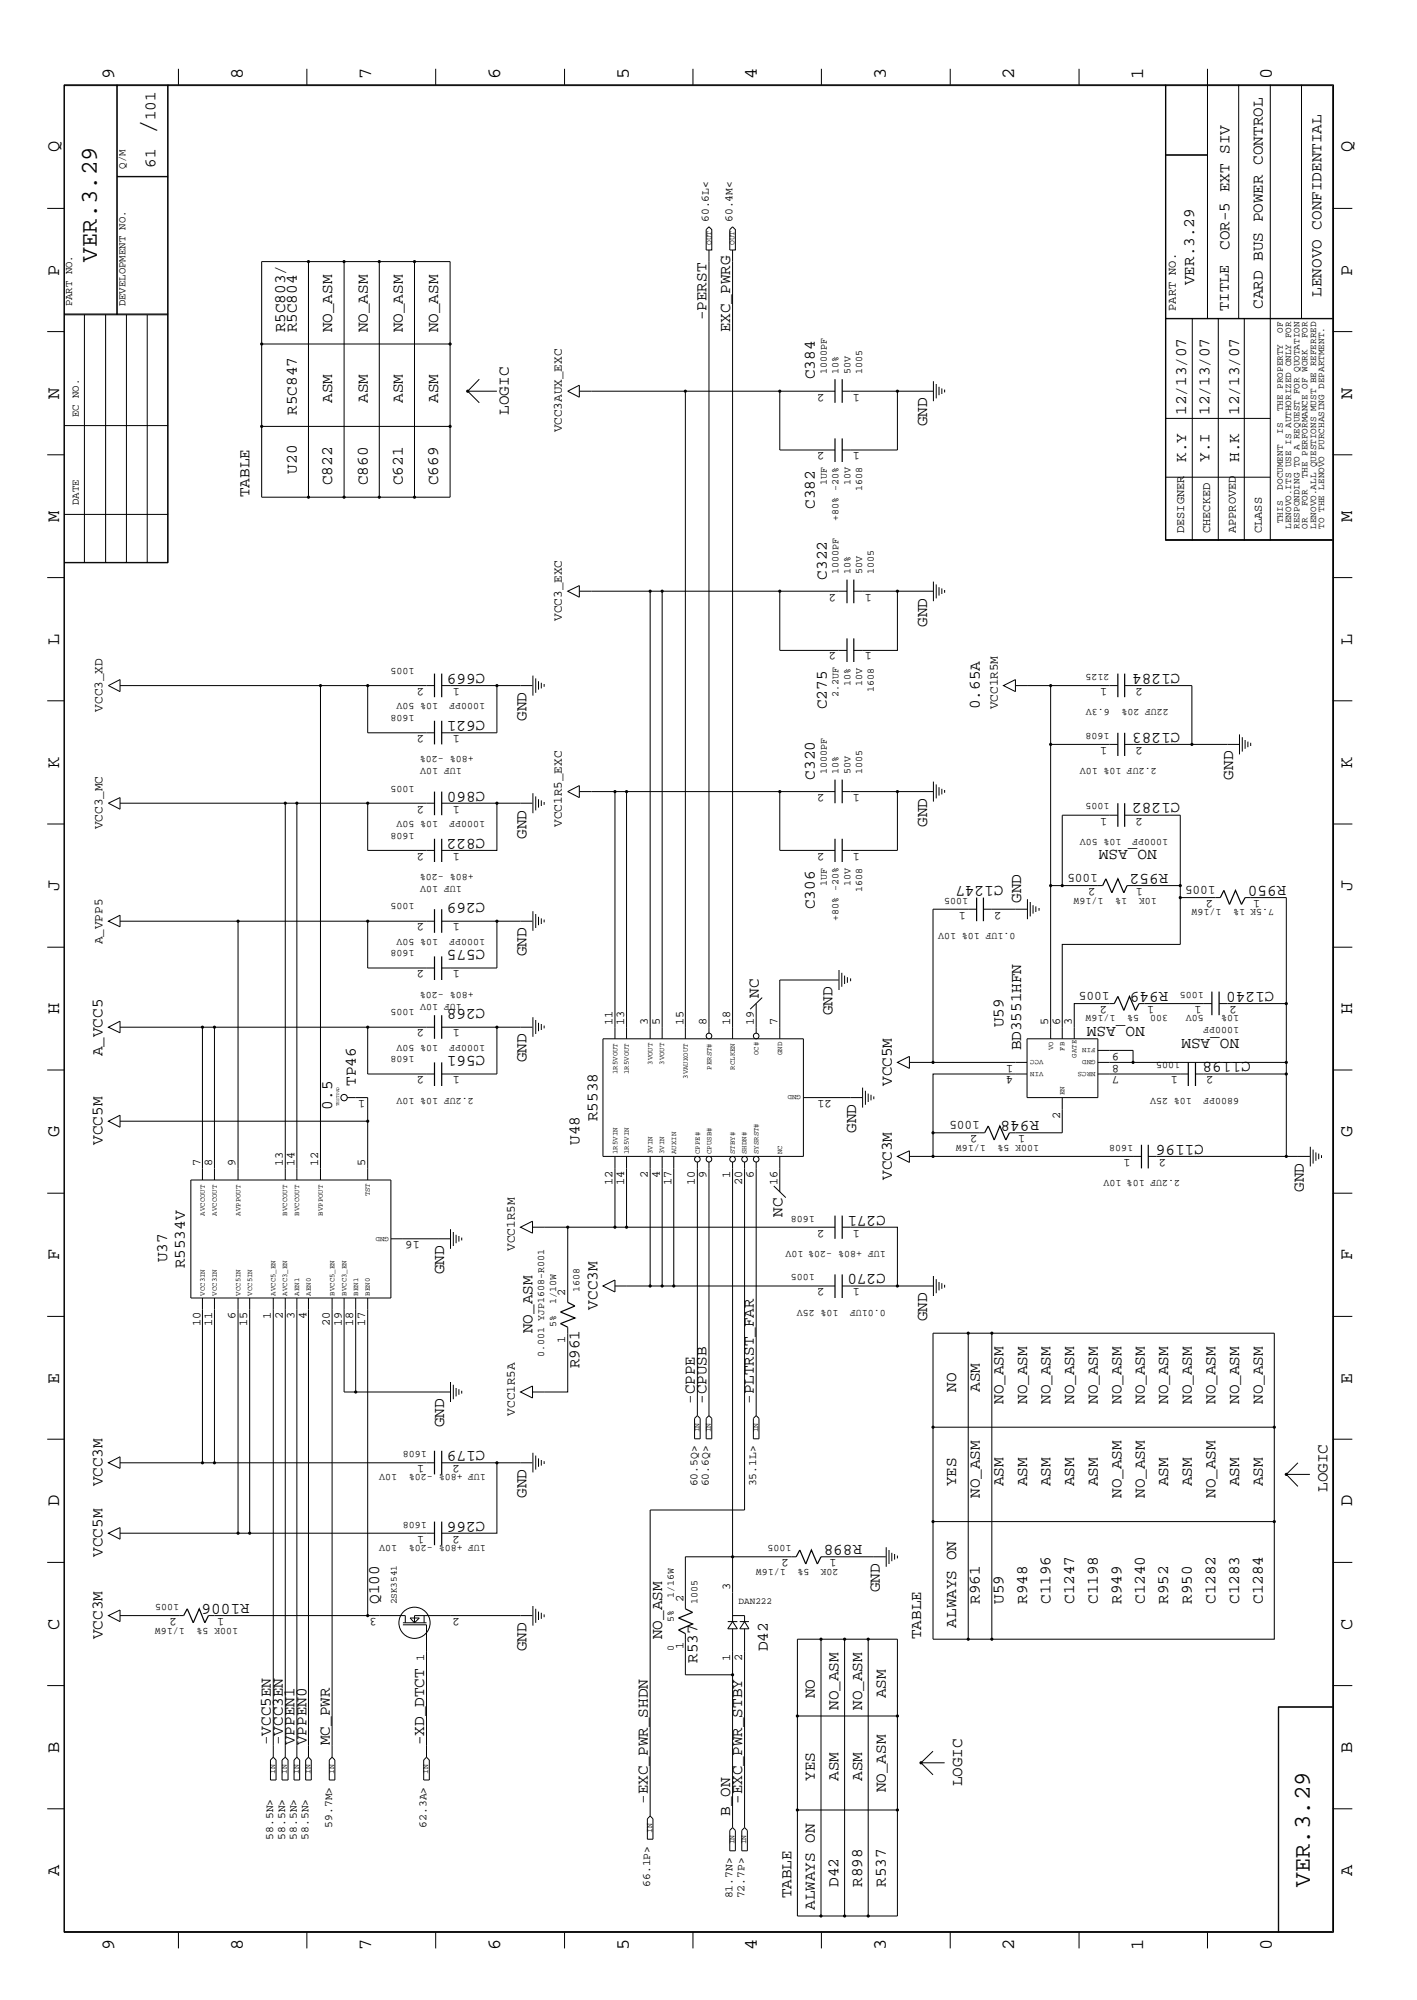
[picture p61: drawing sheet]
<svg xmlns="http://www.w3.org/2000/svg" width="300mm" height="423mm" viewBox="0 0 300 423" stroke-linecap="round" stroke-linejoin="round" font-family="sans-serif">
<defs><g id="words">
<text font-size="5.2" x="32.9" y="28.4" transform="rotate(-90 32.9 28.4)">/</text>
<g font-size="5.1">
<text x="20.5" y="55.4" transform="rotate(-90 20.5 55.4)">VER.3.29</text>
<text x="277.2" y="399.4" transform="rotate(-90 277.2 399.4)">VER.3.29</text>
</g>
<g font-size="4">
<text x="24.1" y="16.7" transform="rotate(-90 24.1 16.7)">9</text>
<text x="51.4" y="16.7" transform="rotate(-90 51.4 16.7)">8</text>
<text x="78.6" y="16.7" transform="rotate(-90 78.6 16.7)">7</text>
<text x="105.8" y="16.7" transform="rotate(-90 105.8 16.7)">6</text>
<text x="133.1" y="16.7" transform="rotate(-90 133.1 16.7)">5</text>
<text x="160.2" y="16.7" transform="rotate(-90 160.2 16.7)">4</text>
<text x="187.5" y="16.7" transform="rotate(-90 187.5 16.7)">3</text>
<text x="214.6" y="16.7" transform="rotate(-90 214.6 16.7)">2</text>
<text x="241.9" y="16.7" transform="rotate(-90 241.9 16.7)">1</text>
<text x="269.2" y="16.7" transform="rotate(-90 269.2 16.7)">0</text>
<text x="12.5" y="32.3" transform="rotate(-90 12.5 32.3)">Q</text>
<text x="286.2" y="32.3" transform="rotate(-90 286.2 32.3)">Q</text>
<text x="12.5" y="58.3" transform="rotate(-90 12.5 58.3)">P</text>
<text x="286.2" y="58.3" transform="rotate(-90 286.2 58.3)">P</text>
<text x="12.5" y="84.4" transform="rotate(-90 12.5 84.4)">N</text>
<text x="286.2" y="84.4" transform="rotate(-90 286.2 84.4)">N</text>
<text x="12.5" y="110.5" transform="rotate(-90 12.5 110.5)">M</text>
<text x="286.2" y="110.5" transform="rotate(-90 286.2 110.5)">M</text>
<text x="12.5" y="136.5" transform="rotate(-90 12.5 136.5)">L</text>
<text x="286.2" y="136.5" transform="rotate(-90 286.2 136.5)">L</text>
<text x="12.5" y="162.6" transform="rotate(-90 12.5 162.6)">K</text>
<text x="286.2" y="162.6" transform="rotate(-90 286.2 162.6)">K</text>
<text x="12.5" y="188.6" transform="rotate(-90 12.5 188.6)">J</text>
<text x="286.2" y="188.6" transform="rotate(-90 286.2 188.6)">J</text>
<text x="12.5" y="214.7" transform="rotate(-90 12.5 214.7)">H</text>
<text x="286.2" y="214.7" transform="rotate(-90 286.2 214.7)">H</text>
<text x="12.5" y="240.7" transform="rotate(-90 12.5 240.7)">G</text>
<text x="286.2" y="240.7" transform="rotate(-90 286.2 240.7)">G</text>
<text x="12.5" y="266.8" transform="rotate(-90 12.5 266.8)">F</text>
<text x="286.2" y="266.8" transform="rotate(-90 286.2 266.8)">F</text>
<text x="12.5" y="292.9" transform="rotate(-90 12.5 292.9)">E</text>
<text x="286.2" y="292.9" transform="rotate(-90 286.2 292.9)">E</text>
<text x="12.5" y="318.9" transform="rotate(-90 12.5 318.9)">D</text>
<text x="286.2" y="318.9" transform="rotate(-90 286.2 318.9)">D</text>
<text x="12.5" y="344.9" transform="rotate(-90 12.5 344.9)">C</text>
<text x="286.2" y="344.9" transform="rotate(-90 286.2 344.9)">C</text>
<text x="12.5" y="371" transform="rotate(-90 12.5 371)">B</text>
<text x="286.2" y="371" transform="rotate(-90 286.2 371)">B</text>
<text x="12.5" y="397" transform="rotate(-90 12.5 397)">A</text>
<text x="286.2" y="397" transform="rotate(-90 286.2 397)">A</text>
<text x="24.1" y="412.7" transform="rotate(-90 24.1 412.7)">9</text>
<text x="51.4" y="412.7" transform="rotate(-90 51.4 412.7)">8</text>
<text x="78.6" y="412.7" transform="rotate(-90 78.6 412.7)">7</text>
<text x="105.8" y="412.7" transform="rotate(-90 105.8 412.7)">6</text>
<text x="133.1" y="412.7" transform="rotate(-90 133.1 412.7)">5</text>
<text x="160.2" y="412.7" transform="rotate(-90 160.2 412.7)">4</text>
<text x="187.5" y="412.7" transform="rotate(-90 187.5 412.7)">3</text>
<text x="214.6" y="412.7" transform="rotate(-90 214.6 412.7)">2</text>
<text x="241.9" y="412.7" transform="rotate(-90 241.9 412.7)">1</text>
<text x="269.2" y="412.7" transform="rotate(-90 269.2 412.7)">0</text>
</g>
<g font-size="3.4">
<text x="32.9" y="25.5" transform="rotate(-90 32.9 25.5)">101</text>
<text x="32.9" y="35.5" transform="rotate(-90 32.9 35.5)">61</text>
<text x="260.2" y="52.9" transform="rotate(-90 260.2 52.9)">COR-5 EXT SIV</text>
<text x="252.7" y="60.4" transform="rotate(-90 252.7 60.4)">VER.3.29</text>
<text x="267.2" y="65.4" transform="rotate(-90 267.2 65.4)">CARD BUS POWER CONTROL</text>
<text x="279.7" y="62.8" transform="rotate(-90 279.7 62.8)">LENOVO CONFIDENTIAL</text>
<text x="60.4" y="70.4" transform="rotate(-90 60.4 70.4)">R5C803/</text>
<text x="62.8" y="70.4" transform="rotate(-90 62.8 70.4)">R5C804</text>
<text x="70.3" y="70.4" transform="rotate(-90 70.3 70.4)">NO_ASM</text>
<text x="77.8" y="70.4" transform="rotate(-90 77.8 70.4)">NO_ASM</text>
<text x="85.3" y="70.4" transform="rotate(-90 85.3 70.4)">NO_ASM</text>
<text x="92.7" y="70.4" transform="rotate(-90 92.7 70.4)">NO_ASM</text>
<text x="149.5" y="67.8" transform="rotate(-90 149.5 67.8)">-PERST</text>
<text x="154.5" y="70.4" transform="rotate(-90 154.5 70.4)">EXC_PWRG</text>
<text x="172.5" y="80.3" transform="rotate(-90 172.5 80.3)">C384</text>
<text x="62.8" y="87.8" transform="rotate(-90 62.8 87.8)">R5C847</text>
<text x="70.3" y="85.3" transform="rotate(-90 70.3 85.3)">ASM</text>
<text x="77.8" y="85.3" transform="rotate(-90 77.8 85.3)">ASM</text>
<text x="85.3" y="85.3" transform="rotate(-90 85.3 85.3)">ASM</text>
<text x="92.7" y="85.3" transform="rotate(-90 92.7 85.3)">ASM</text>
<text x="107.7" y="87.8" transform="rotate(-90 107.7 87.8)">LOGIC</text>
<text x="251" y="87.8" transform="rotate(-90 251 87.8)">12/13/07</text>
<text x="255.9" y="87.8" transform="rotate(-90 255.9 87.8)">12/13/07</text>
<text x="262.2" y="87.8" transform="rotate(-90 262.2 87.8)">12/13/07</text>
<text x="196.2" y="90.3" transform="rotate(-90 196.2 90.3)">GND</text>
<text x="62.8" y="100.2" transform="rotate(-90 62.8 100.2)">U20</text>
<text x="251" y="97.8" transform="rotate(-90 251 97.8)">K.Y</text>
<text x="255.9" y="97.8" transform="rotate(-90 255.9 97.8)">Y.I</text>
<text x="262.2" y="97.8" transform="rotate(-90 262.2 97.8)">H.K</text>
<text x="52.8" y="105.2" transform="rotate(-90 52.8 105.2)">TABLE</text>
<text x="70.3" y="102.7" transform="rotate(-90 70.3 102.7)">C822</text>
<text x="77.8" y="102.7" transform="rotate(-90 77.8 102.7)">C860</text>
<text x="85.3" y="102.7" transform="rotate(-90 85.3 102.7)">C621</text>
<text x="92.7" y="102.7" transform="rotate(-90 92.7 102.7)">C669</text>
<text x="172.5" y="107.7" transform="rotate(-90 172.5 107.7)">C382</text>
<text x="175" y="122.7" transform="rotate(-90 175 122.7)">C322</text>
<text x="196.2" y="132.7" transform="rotate(-90 196.2 132.7)">GND</text>
<text x="102.7" y="142.6" transform="rotate(-180 102.7 142.6)">C669</text>
<text x="249.8" y="142.6" transform="rotate(-180 249.8 142.6)">C1284</text>
<text x="102.7" y="152.6" transform="rotate(-180 102.7 152.6)">C621</text>
<text x="111.4" y="152.6" transform="rotate(-90 111.4 152.6)">GND</text>
<text x="175" y="150.1" transform="rotate(-90 175 150.1)">C275</text>
<text x="207.3" y="150.1" transform="rotate(-90 207.3 150.1)">0.65A</text>
<text x="249.8" y="155.1" transform="rotate(-180 249.8 155.1)">C1283</text>
<text x="102.7" y="167.6" transform="rotate(-180 102.7 167.6)">C860</text>
<text x="172.5" y="165" transform="rotate(-90 172.5 165)">C320</text>
<text x="260.9" y="165" transform="rotate(-90 260.9 165)">GND</text>
<text x="249.8" y="170" transform="rotate(-180 249.8 170)">C1282</text>
<text x="102.7" y="177.5" transform="rotate(-180 102.7 177.5)">C822</text>
<text x="111.4" y="177.5" transform="rotate(-90 111.4 177.5)">GND</text>
<text x="196.2" y="175" transform="rotate(-90 196.2 175)">GND</text>
<text x="244.8" y="180" transform="rotate(-180 244.8 180)">NO_ASM</text>
<text x="247.2" y="185" transform="rotate(-180 247.2 185)">R952</text>
<text x="102.7" y="191.2" transform="rotate(-180 102.7 191.2)">C269</text>
<text x="212.3" y="187.5" transform="rotate(-180 212.3 187.5)">C1247</text>
<text x="216.1" y="191.1" transform="rotate(-90 216.1 191.1)">GND</text>
<text x="272.2" y="187.5" transform="rotate(-180 272.2 187.5)">R950</text>
<text x="172.5" y="192.4" transform="rotate(-90 172.5 192.4)">C306</text>
<text x="102.7" y="201.2" transform="rotate(-180 102.7 201.2)">C575</text>
<text x="111.4" y="202.4" transform="rotate(-90 111.4 202.4)">GND</text>
<text x="247.2" y="209.9" transform="rotate(-180 247.2 209.9)">R949</text>
<text x="269.7" y="209.9" transform="rotate(-180 269.7 209.9)">C1240</text>
<text x="102.7" y="213.6" transform="rotate(-180 102.7 213.6)">C268</text>
<text x="160.6" y="211.2" transform="rotate(-90 160.6 211.2)">NC</text>
<text x="176.2" y="214.9" transform="rotate(-90 176.2 214.9)">GND</text>
<text x="212.3" y="217.4" transform="rotate(-90 212.3 217.4)">U59</text>
<text x="242.2" y="217.4" transform="rotate(-180 242.2 217.4)">NO_ASM</text>
<text x="262.2" y="219.9" transform="rotate(-180 262.2 219.9)">NO_ASM</text>
<text x="21.7" y="223.6" transform="rotate(-90 21.7 223.6)">A_VCC5</text>
<text x="102.7" y="223.6" transform="rotate(-180 102.7 223.6)">C561</text>
<text x="111.4" y="224.9" transform="rotate(-90 111.4 224.9)">GND</text>
<text x="216.1" y="222.3" transform="rotate(-90 216.1 222.3)">BD3551HFN</text>
<text x="264.7" y="224.9" transform="rotate(-180 264.7 224.9)">C1198</text>
<text x="75.3" y="229.9" transform="rotate(-90 75.3 229.9)">TP46</text>
<text x="188.7" y="229.9" transform="rotate(-90 188.7 229.9)">VCC5M</text>
<text x="70.3" y="234.9" transform="rotate(-90 70.3 234.9)">0.5</text>
<text x="126.4" y="237.3" transform="rotate(-90 126.4 237.3)">R5538</text>
<text x="181.2" y="239.8" transform="rotate(-90 181.2 239.8)">GND</text>
<text x="219.9" y="237.3" transform="rotate(-180 219.9 237.3)">R948</text>
<text x="21.7" y="242.3" transform="rotate(-90 21.7 242.3)">VCC5M</text>
<text x="122.6" y="242.3" transform="rotate(-90 122.6 242.3)">U48</text>
<text x="254.8" y="242.3" transform="rotate(-180 254.8 242.3)">C1196</text>
<text x="188.7" y="249.8" transform="rotate(-90 188.7 249.8)">VCC3M</text>
<text x="165.6" y="257.6" transform="rotate(-90 165.6 257.6)">NC</text>
<text x="187.5" y="257.3" transform="rotate(-180 187.5 257.3)">C271</text>
<text x="275.9" y="252.3" transform="rotate(-90 275.9 252.3)">GND</text>
<text x="35.4" y="267.2" transform="rotate(-90 35.4 267.2)">U37</text>
<text x="39.1" y="268.5" transform="rotate(-90 39.1 268.5)">R5534V</text>
<text x="94" y="269.7" transform="rotate(-90 94 269.7)">GND</text>
<text x="187.5" y="269.7" transform="rotate(-180 187.5 269.7)">C270</text>
<text x="126.4" y="277.2" transform="rotate(-90 126.4 277.2)">VCC3M</text>
<text x="196.2" y="279.7" transform="rotate(-90 196.2 279.7)">GND</text>
<text x="112.7" y="282.2" transform="rotate(-90 112.7 282.2)">NO_ASM</text>
<text x="122.6" y="289.6" transform="rotate(-90 122.6 289.6)">R961</text>
<text x="147.1" y="297.2" transform="rotate(-90 147.1 297.2)">-CPPE</text>
<text x="149.5" y="297.2" transform="rotate(-90 149.5 297.2)">-CPUSB</text>
<text x="159.5" y="297.2" transform="rotate(-90 159.5 297.2)">-PLTRST_FAR</text>
<text x="202.4" y="294.6" transform="rotate(-90 202.4 294.6)">NO</text>
<text x="207.3" y="294.6" transform="rotate(-90 207.3 294.6)">ASM</text>
<text x="212.3" y="297.2" transform="rotate(-90 212.3 297.2)">NO_ASM</text>
<text x="217.3" y="297.2" transform="rotate(-90 217.3 297.2)">NO_ASM</text>
<text x="222.3" y="297.2" transform="rotate(-90 222.3 297.2)">NO_ASM</text>
<text x="227.3" y="297.2" transform="rotate(-90 227.3 297.2)">NO_ASM</text>
<text x="232.3" y="297.2" transform="rotate(-90 232.3 297.2)">NO_ASM</text>
<text x="237.3" y="297.2" transform="rotate(-90 237.3 297.2)">NO_ASM</text>
<text x="242.2" y="297.2" transform="rotate(-90 242.2 297.2)">NO_ASM</text>
<text x="247.2" y="297.2" transform="rotate(-90 247.2 297.2)">NO_ASM</text>
<text x="252.2" y="297.2" transform="rotate(-90 252.2 297.2)">NO_ASM</text>
<text x="257.2" y="297.2" transform="rotate(-90 257.2 297.2)">NO_ASM</text>
<text x="262.2" y="297.2" transform="rotate(-90 262.2 297.2)">NO_ASM</text>
<text x="267.2" y="297.2" transform="rotate(-90 267.2 297.2)">NO_ASM</text>
<text x="94" y="302.1" transform="rotate(-90 94 302.1)">GND</text>
<text x="102.7" y="307.1" transform="rotate(-180 102.7 307.1)">C179</text>
<text x="21.7" y="314.6" transform="rotate(-90 21.7 314.6)">VCC3M</text>
<text x="111.4" y="317.1" transform="rotate(-90 111.4 317.1)">GND</text>
<text x="202.4" y="314.6" transform="rotate(-90 202.4 314.6)">YES</text>
<text x="207.3" y="317.1" transform="rotate(-90 207.3 317.1)">NO_ASM</text>
<text x="212.3" y="314.6" transform="rotate(-90 212.3 314.6)">ASM</text>
<text x="217.3" y="314.6" transform="rotate(-90 217.3 314.6)">ASM</text>
<text x="222.3" y="314.6" transform="rotate(-90 222.3 314.6)">ASM</text>
<text x="227.3" y="314.6" transform="rotate(-90 227.3 314.6)">ASM</text>
<text x="232.3" y="314.6" transform="rotate(-90 232.3 314.6)">ASM</text>
<text x="237.3" y="317.1" transform="rotate(-90 237.3 317.1)">NO_ASM</text>
<text x="242.2" y="317.1" transform="rotate(-90 242.2 317.1)">NO_ASM</text>
<text x="247.2" y="314.6" transform="rotate(-90 247.2 314.6)">ASM</text>
<text x="252.2" y="314.6" transform="rotate(-90 252.2 314.6)">ASM</text>
<text x="257.2" y="317.1" transform="rotate(-90 257.2 317.1)">NO_ASM</text>
<text x="262.2" y="314.6" transform="rotate(-90 262.2 314.6)">ASM</text>
<text x="267.2" y="314.6" transform="rotate(-90 267.2 314.6)">ASM</text>
<text x="280.9" y="315.8" transform="rotate(-90 280.9 315.8)">LOGIC</text>
<text x="102.7" y="322.1" transform="rotate(-180 102.7 322.1)">C266</text>
<text x="21.7" y="329.5" transform="rotate(-90 21.7 329.5)">VCC5M</text>
<text x="182.5" y="327.1" transform="rotate(-180 182.5 327.1)">R898</text>
<text x="52.8" y="339.5" transform="rotate(-180 52.8 339.5)">R1006</text>
<text x="80.3" y="339.5" transform="rotate(-90 80.3 339.5)">Q100</text>
<text x="186.2" y="337.1" transform="rotate(-90 186.2 337.1)">GND</text>
<text x="207.3" y="339.5" transform="rotate(-90 207.3 339.5)">R961</text>
<text x="212.3" y="339.5" transform="rotate(-90 212.3 339.5)">U59</text>
<text x="217.3" y="339.5" transform="rotate(-90 217.3 339.5)">R948</text>
<text x="222.3" y="339.5" transform="rotate(-90 222.3 339.5)">C1196</text>
<text x="227.3" y="339.5" transform="rotate(-90 227.3 339.5)">C1247</text>
<text x="232.3" y="339.5" transform="rotate(-90 232.3 339.5)">C1198</text>
<text x="237.3" y="339.5" transform="rotate(-90 237.3 339.5)">R949</text>
<text x="242.2" y="339.5" transform="rotate(-90 242.2 339.5)">C1240</text>
<text x="247.2" y="339.5" transform="rotate(-90 247.2 339.5)">R952</text>
<text x="252.2" y="339.5" transform="rotate(-90 252.2 339.5)">R950</text>
<text x="257.2" y="339.5" transform="rotate(-90 257.2 339.5)">C1282</text>
<text x="262.2" y="339.5" transform="rotate(-90 262.2 339.5)">C1283</text>
<text x="267.2" y="339.5" transform="rotate(-90 267.2 339.5)">C1284</text>
<text x="21.7" y="347" transform="rotate(-90 21.7 347)">VCC3M</text>
<text x="140.1" y="347" transform="rotate(-90 140.1 347)">NO_ASM</text>
<text x="194.9" y="347" transform="rotate(-90 194.9 347)">TABLE</text>
<text x="202.4" y="344.5" transform="rotate(-90 202.4 344.5)">ALWAYS ON</text>
<text x="111.4" y="349.5" transform="rotate(-90 111.4 349.5)">GND</text>
<text x="147.6" y="352" transform="rotate(-90 147.6 352)">R537</text>
<text x="162.5" y="349.5" transform="rotate(-90 162.5 349.5)">D42</text>
<text x="172.5" y="359.5" transform="rotate(-90 172.5 359.5)">NO</text>
<text x="187.5" y="359.5" transform="rotate(-90 187.5 359.5)">ASM</text>
<text x="177.5" y="361.9" transform="rotate(-90 177.5 361.9)">NO_ASM</text>
<text x="182.5" y="361.9" transform="rotate(-90 182.5 361.9)">NO_ASM</text>
<text x="57.3" y="369.4" transform="rotate(-90 57.3 369.4)">-VCC5EN</text>
<text x="59.9" y="369.4" transform="rotate(-90 59.9 369.4)">-VCC3EN</text>
<text x="62.3" y="369.4" transform="rotate(-90 62.3 369.4)">VPPEN1</text>
<text x="64.9" y="369.4" transform="rotate(-90 64.9 369.4)">VPPEN0</text>
<text x="69.8" y="369.4" transform="rotate(-90 69.8 369.4)">MC_PWR</text>
<text x="89.7" y="369.4" transform="rotate(-90 89.7 369.4)">-XD_DTCT</text>
<text x="172.5" y="376.9" transform="rotate(-90 172.5 376.9)">YES</text>
<text x="177.5" y="376.9" transform="rotate(-90 177.5 376.9)">ASM</text>
<text x="182.5" y="376.9" transform="rotate(-90 182.5 376.9)">ASM</text>
<text x="137.1" y="381.8" transform="rotate(-90 137.1 381.8)">-EXC_PWR_SHDN</text>
<text x="157.1" y="381.8" transform="rotate(-90 157.1 381.8)">-EXC_PWR_STBY</text>
<text x="187.5" y="379.4" transform="rotate(-90 187.5 379.4)">NO_ASM</text>
<text x="203.6" y="378.1" transform="rotate(-90 203.6 378.1)">LOGIC</text>
<text x="154.5" y="384.4" transform="rotate(-90 154.5 384.4)">B_ON</text>
<text x="167.5" y="401.8" transform="rotate(-90 167.5 401.8)">TABLE</text>
<text x="177.5" y="399.4" transform="rotate(-90 177.5 399.4)">D42</text>
<text x="182.5" y="399.4" transform="rotate(-90 182.5 399.4)">R898</text>
<text x="187.5" y="399.4" transform="rotate(-90 187.5 399.4)">R537</text>
<text x="172.5" y="404.3" transform="rotate(-90 172.5 404.3)">ALWAYS ON</text>
</g>
<text font-size="3.2" x="260" y="65.8" transform="rotate(-90 260 65.8)">TITLE</text>
<g font-size="2.7">
<text x="118.9" y="91.5" transform="rotate(-90 118.9 91.5)">VCC3AUX_EXC</text>
<text x="118.9" y="131.4" transform="rotate(-90 118.9 131.4)">VCC3_EXC</text>
<text x="21.7" y="150.6" transform="rotate(-90 21.7 150.6)">VCC3_XD</text>
<text x="211.2" y="150.1" transform="rotate(-90 211.2 150.1)">VCC1R5M</text>
<text x="21.7" y="175.5" transform="rotate(-90 21.7 175.5)">VCC3_MC</text>
<text x="118.9" y="175" transform="rotate(-90 118.9 175)">VCC1R5_EXC</text>
<text x="232.3" y="185" transform="rotate(-180 232.3 185)">1005</text>
<text x="257.2" y="187.5" transform="rotate(-180 257.2 187.5)">1005</text>
<text x="21.7" y="199.9" transform="rotate(-90 21.7 199.9)">A_VPP5</text>
<text x="234.8" y="209.9" transform="rotate(-180 234.8 209.9)">1005</text>
<text x="207.3" y="237.3" transform="rotate(-180 207.3 237.3)">1005</text>
<text x="109" y="264.8" transform="rotate(-90 109 264.8)">VCC1R5M</text>
<text x="109" y="299.6" transform="rotate(-90 109 299.6)">VCC1R5A</text>
</g>
<g font-size="2.5">
<text x="248.8" y="65.8" transform="rotate(-90 248.8 65.8)">PART NO.</text>
<text x="174.5" y="83.3" transform="rotate(-180 174.5 83.3)">2</text>
<text x="181.9" y="83.3" transform="rotate(-180 181.9 83.3)">1</text>
<text x="174.5" y="95.8" transform="rotate(-180 174.5 95.8)">2</text>
<text x="181.9" y="95.8" transform="rotate(-180 181.9 95.8)">1</text>
<text x="250.6" y="112.9" transform="rotate(-90 250.6 112.9)">DESIGNER</text>
<text x="256.1" y="112.9" transform="rotate(-90 256.1 112.9)">CHECKED</text>
<text x="261.5" y="112.9" transform="rotate(-90 261.5 112.9)">APPROVED</text>
<text x="267" y="112.9" transform="rotate(-90 267 112.9)">CLASS</text>
<text x="177" y="125.6" transform="rotate(-180 177 125.6)">2</text>
<text x="184.5" y="125.6" transform="rotate(-180 184.5 125.6)">1</text>
<text x="177" y="138.1" transform="rotate(-180 177 138.1)">2</text>
<text x="184.5" y="138.1" transform="rotate(-180 184.5 138.1)">1</text>
<text x="89.7" y="145.6" transform="rotate(-180 89.7 145.6)">2</text>
<text x="97.3" y="145.6" transform="rotate(-180 97.3 145.6)">1</text>
<text x="234.3" y="145.6" transform="rotate(-180 234.3 145.6)">1</text>
<text x="241.8" y="145.6" transform="rotate(-180 241.8 145.6)">2</text>
<text x="89.7" y="155.5" transform="rotate(-180 89.7 155.5)">2</text>
<text x="97.3" y="155.5" transform="rotate(-180 97.3 155.5)">1</text>
<text x="234.3" y="158.1" transform="rotate(-180 234.3 158.1)">1</text>
<text x="241.8" y="158.1" transform="rotate(-180 241.8 158.1)">2</text>
<text x="89.7" y="170.5" transform="rotate(-180 89.7 170.5)">2</text>
<text x="97.3" y="170.5" transform="rotate(-180 97.3 170.5)">1</text>
<text x="174.5" y="168.1" transform="rotate(-180 174.5 168.1)">2</text>
<text x="181.9" y="168.1" transform="rotate(-180 181.9 168.1)">1</text>
<text x="234.3" y="173.1" transform="rotate(-180 234.3 173.1)">1</text>
<text x="241.8" y="173.1" transform="rotate(-180 241.8 173.1)">2</text>
<text x="89.7" y="180.5" transform="rotate(-180 89.7 180.5)">2</text>
<text x="97.3" y="180.5" transform="rotate(-180 97.3 180.5)">1</text>
<text x="174.5" y="180.5" transform="rotate(-180 174.5 180.5)">2</text>
<text x="181.9" y="180.5" transform="rotate(-180 181.9 180.5)">1</text>
<text x="231.8" y="188" transform="rotate(-180 231.8 188)">2</text>
<text x="241.8" y="188" transform="rotate(-180 241.8 188)">1</text>
<text x="256.7" y="190.5" transform="rotate(-180 256.7 190.5)">2</text>
<text x="266.7" y="190.5" transform="rotate(-180 266.7 190.5)">1</text>
<text x="89.7" y="195.4" transform="rotate(-180 89.7 195.4)">2</text>
<text x="97.3" y="195.4" transform="rotate(-180 97.3 195.4)">1</text>
<text x="204.4" y="193" transform="rotate(-180 204.4 193)">1</text>
<text x="211.9" y="193" transform="rotate(-180 211.9 193)">2</text>
<text x="89.7" y="205.4" transform="rotate(-180 89.7 205.4)">2</text>
<text x="97.3" y="205.4" transform="rotate(-180 97.3 205.4)">1</text>
<text x="234.3" y="212.9" transform="rotate(-180 234.3 212.9)">2</text>
<text x="244.3" y="212.9" transform="rotate(-180 244.3 212.9)">1</text>
<text x="254.3" y="212.9" transform="rotate(-180 254.3 212.9)">1</text>
<text x="261.7" y="212.9" transform="rotate(-180 261.7 212.9)">2</text>
<text x="89.7" y="217.8" transform="rotate(-180 89.7 217.8)">2</text>
<text x="97.3" y="217.8" transform="rotate(-180 97.3 217.8)">1</text>
<text x="129.6" y="216.9" transform="rotate(-90 129.6 216.9)">11</text>
<text x="132.1" y="216.9" transform="rotate(-90 132.1 216.9)">13</text>
<text x="137.1" y="216.9" transform="rotate(-90 137.1 216.9)">3</text>
<text x="139.6" y="216.9" transform="rotate(-90 139.6 216.9)">5</text>
<text x="144.6" y="216.9" transform="rotate(-90 144.6 216.9)">15</text>
<text x="149.5" y="216.9" transform="rotate(-90 149.5 216.9)">8</text>
<text x="154.5" y="216.9" transform="rotate(-90 154.5 216.9)">18</text>
<text x="159.5" y="216.9" transform="rotate(-90 159.5 216.9)">19</text>
<text x="164.5" y="216.9" transform="rotate(-90 164.5 216.9)">7</text>
<text x="221.8" y="216.9" transform="rotate(-90 221.8 216.9)">5</text>
<text x="224.4" y="216.9" transform="rotate(-90 224.4 216.9)">6</text>
<text x="226.8" y="216.9" transform="rotate(-90 226.8 216.9)">3</text>
<text x="89.7" y="227.8" transform="rotate(-180 89.7 227.8)">2</text>
<text x="97.3" y="227.8" transform="rotate(-180 97.3 227.8)">1</text>
<text x="214.4" y="225.4" transform="rotate(-180 214.4 225.4)">1</text>
<text x="214.4" y="227.8" transform="rotate(-180 214.4 227.8)">4</text>
<text x="236.8" y="227.8" transform="rotate(-180 236.8 227.8)">7</text>
<text x="236.8" y="225.4" transform="rotate(-180 236.8 225.4)">8</text>
<text x="236.8" y="222.8" transform="rotate(-180 236.8 222.8)">9</text>
<text x="249.3" y="227.8" transform="rotate(-180 249.3 227.8)">1</text>
<text x="256.8" y="227.8" transform="rotate(-180 256.8 227.8)">2</text>
<text x="77.3" y="232.8" transform="rotate(-180 77.3 232.8)">1</text>
<text x="176" y="232.8" transform="rotate(-180 176 232.8)">21</text>
<text x="224.4" y="236.8" transform="rotate(-90 224.4 236.8)">2</text>
<text x="206.8" y="240.3" transform="rotate(-180 206.8 240.3)">2</text>
<text x="216.9" y="240.3" transform="rotate(-180 216.9 240.3)">1</text>
<text x="239.3" y="245.3" transform="rotate(-180 239.3 245.3)">1</text>
<text x="246.8" y="245.3" transform="rotate(-180 246.8 245.3)">2</text>
<text x="42.4" y="246.8" transform="rotate(-90 42.4 246.8)">7</text>
<text x="44.9" y="246.8" transform="rotate(-90 44.9 246.8)">8</text>
<text x="49.9" y="246.8" transform="rotate(-90 49.9 246.8)">9</text>
<text x="59.9" y="246.8" transform="rotate(-90 59.9 246.8)">13</text>
<text x="62.3" y="246.8" transform="rotate(-90 62.3 246.8)">14</text>
<text x="67.3" y="246.8" transform="rotate(-90 67.3 246.8)">12</text>
<text x="77.3" y="246.8" transform="rotate(-90 77.3 246.8)">5</text>
<text x="129.6" y="250.9" transform="rotate(-90 129.6 250.9)">12</text>
<text x="132.1" y="250.9" transform="rotate(-90 132.1 250.9)">14</text>
<text x="137.1" y="249.3" transform="rotate(-90 137.1 249.3)">2</text>
<text x="139.6" y="249.3" transform="rotate(-90 139.6 249.3)">4</text>
<text x="142.1" y="250.9" transform="rotate(-90 142.1 250.9)">17</text>
<text x="147.1" y="250.9" transform="rotate(-90 147.1 250.9)">10</text>
<text x="149.5" y="249.3" transform="rotate(-90 149.5 249.3)">9</text>
<text x="154.5" y="249.3" transform="rotate(-90 154.5 249.3)">1</text>
<text x="157.1" y="250.9" transform="rotate(-90 157.1 250.9)">20</text>
<text x="159.5" y="249.3" transform="rotate(-90 159.5 249.3)">6</text>
<text x="164.5" y="250.9" transform="rotate(-90 164.5 250.9)">16</text>
<text x="88.8" y="262.7" transform="rotate(-180 88.8 262.7)">16</text>
<text x="174.5" y="260.3" transform="rotate(-180 174.5 260.3)">2</text>
<text x="181.9" y="260.3" transform="rotate(-180 181.9 260.3)">1</text>
<text x="119.6" y="274.2" transform="rotate(-90 119.6 274.2)">2</text>
<text x="174.5" y="272.7" transform="rotate(-180 174.5 272.7)">2</text>
<text x="181.9" y="272.7" transform="rotate(-180 181.9 272.7)">1</text>
<text x="42.4" y="280.8" transform="rotate(-90 42.4 280.8)">10</text>
<text x="44.9" y="280.8" transform="rotate(-90 44.9 280.8)">11</text>
<text x="49.9" y="279.2" transform="rotate(-90 49.9 279.2)">6</text>
<text x="52.3" y="280.8" transform="rotate(-90 52.3 280.8)">15</text>
<text x="57.3" y="279.2" transform="rotate(-90 57.3 279.2)">1</text>
<text x="59.9" y="279.2" transform="rotate(-90 59.9 279.2)">2</text>
<text x="62.3" y="279.2" transform="rotate(-90 62.3 279.2)">3</text>
<text x="64.9" y="279.2" transform="rotate(-90 64.9 279.2)">4</text>
<text x="69.8" y="280.8" transform="rotate(-90 69.8 280.8)">20</text>
<text x="72.3" y="280.8" transform="rotate(-90 72.3 280.8)">19</text>
<text x="74.8" y="280.8" transform="rotate(-90 74.8 280.8)">18</text>
<text x="77.3" y="280.8" transform="rotate(-90 77.3 280.8)">17</text>
<text x="119.6" y="284.2" transform="rotate(-90 119.6 284.2)">1</text>
<text x="89.7" y="310.1" transform="rotate(-180 89.7 310.1)">1</text>
<text x="97.3" y="310.1" transform="rotate(-180 97.3 310.1)">2</text>
<text x="89.7" y="325" transform="rotate(-180 89.7 325)">1</text>
<text x="97.3" y="325" transform="rotate(-180 97.3 325)">2</text>
<text x="167" y="330" transform="rotate(-180 167 330)">2</text>
<text x="177" y="330" transform="rotate(-180 177 330)">1</text>
<text x="144.6" y="339" transform="rotate(-90 144.6 339)">2</text>
<text x="154.5" y="336.6" transform="rotate(-90 154.5 336.6)">3</text>
<text x="37.4" y="342.5" transform="rotate(-180 37.4 342.5)">2</text>
<text x="47.4" y="342.5" transform="rotate(-180 47.4 342.5)">1</text>
<text x="79.8" y="342.5" transform="rotate(-180 79.8 342.5)">3</text>
<text x="97.3" y="342.5" transform="rotate(-180 97.3 342.5)">2</text>
<text x="89.7" y="351.5" transform="rotate(-90 89.7 351.5)">1</text>
<text x="144.6" y="349" transform="rotate(-90 144.6 349)">1</text>
<text x="154.5" y="351.5" transform="rotate(-90 154.5 351.5)">1</text>
<text x="157.1" y="351.5" transform="rotate(-90 157.1 351.5)">2</text>
</g>
<g font-size="2.4">
<text x="150" y="47" transform="rotate(-90 150 47)">60.6L&lt;</text>
<text x="155" y="47" transform="rotate(-90 155 47)">60.4M&lt;</text>
<text x="147.6" y="314.6" transform="rotate(-90 147.6 314.6)">60.5Q&gt;</text>
<text x="150" y="314.6" transform="rotate(-90 150 314.6)">60.6Q&gt;</text>
<text x="160" y="314.6" transform="rotate(-90 160 314.6)">35.1L&gt;</text>
<text x="57.8" y="389.4" transform="rotate(-90 57.8 389.4)">58.5N&gt;</text>
<text x="60.4" y="389.4" transform="rotate(-90 60.4 389.4)">58.5N&gt;</text>
<text x="62.8" y="389.4" transform="rotate(-90 62.8 389.4)">58.5N&gt;</text>
<text x="65.3" y="389.4" transform="rotate(-90 65.3 389.4)">58.5N&gt;</text>
<text x="70.3" y="386.8" transform="rotate(-90 70.3 386.8)">59.7M&gt;</text>
<text x="90.3" y="386.8" transform="rotate(-90 90.3 386.8)">62.3A&gt;</text>
<text x="137.6" y="399.4" transform="rotate(-90 137.6 399.4)">66.1P&gt;</text>
<text x="155" y="401.8" transform="rotate(-90 155 401.8)">81.7N&gt;</text>
<text x="157.6" y="401.8" transform="rotate(-90 157.6 401.8)">72.7P&gt;</text>
</g>
<g font-size="2.3">
<text x="26.6" y="35.7" transform="rotate(-90 26.6 35.7)">Q/M</text>
<text x="15.2" y="64.9" transform="rotate(-90 15.2 64.9)">PART NO.</text>
<text x="26.6" y="64.9" transform="rotate(-90 26.6 64.9)">DEVELOPMENT NO.</text>
<text x="16.7" y="88.3" transform="rotate(-90 16.7 88.3)">EC NO.</text>
<text x="16.7" y="106.9" transform="rotate(-90 16.7 106.9)">DATE</text>
</g>
<g font-size="2.1">
<text x="175" y="79.1" transform="rotate(-90 175 79.1)">1000PF</text>
<text x="177.5" y="79.1" transform="rotate(-90 177.5 79.1)">10%</text>
<text x="180" y="79.1" transform="rotate(-90 180 79.1)">50V</text>
<text x="182.5" y="79.1" transform="rotate(-90 182.5 79.1)">1005</text>
<text x="175" y="102.7" transform="rotate(-90 175 102.7)">1UF</text>
<text x="180" y="102.7" transform="rotate(-90 180 102.7)">10V</text>
<text x="182.5" y="104" transform="rotate(-90 182.5 104)">1608</text>
<text x="177.5" y="110.2" transform="rotate(-90 177.5 110.2)">+80% -20%</text>
<text x="177.5" y="121.4" transform="rotate(-90 177.5 121.4)">1000PF</text>
<text x="180" y="121.4" transform="rotate(-90 180 121.4)">10%</text>
<text x="182.5" y="121.4" transform="rotate(-90 182.5 121.4)">50V</text>
<text x="184.9" y="121.4" transform="rotate(-90 184.9 121.4)">1005</text>
<text x="87.7" y="141.4" transform="rotate(-180 87.7 141.4)">1005</text>
<text x="234.8" y="142.6" transform="rotate(-180 234.8 142.6)">2125</text>
<text x="92.7" y="148.8" transform="rotate(-180 92.7 148.8)">10% 50V</text>
<text x="102.7" y="148.8" transform="rotate(-180 102.7 148.8)">1000PF</text>
<text x="177.5" y="147.6" transform="rotate(-90 177.5 147.6)">2.2UF</text>
<text x="180" y="145.1" transform="rotate(-90 180 145.1)">10%</text>
<text x="182.5" y="145.1" transform="rotate(-90 182.5 145.1)">10V</text>
<text x="184.9" y="146.4" transform="rotate(-90 184.9 146.4)">1608</text>
<text x="87.7" y="151.3" transform="rotate(-180 87.7 151.3)">1608</text>
<text x="234.8" y="155.1" transform="rotate(-180 234.8 155.1)">1608</text>
<text x="234.9" y="150.1" transform="rotate(-180 234.9 150.1)">6.3V</text>
<text x="247.3" y="150.1" transform="rotate(-180 247.3 150.1)">22UF 20%</text>
<text x="100.2" y="160" transform="rotate(-180 100.2 160)">+80% -20%</text>
<text x="87.7" y="166.3" transform="rotate(-180 87.7 166.3)">1005</text>
<text x="97.7" y="162.6" transform="rotate(-180 97.7 162.6)">1UF 10V</text>
<text x="175" y="163.8" transform="rotate(-90 175 163.8)">1000PF</text>
<text x="177.5" y="163.8" transform="rotate(-90 177.5 163.8)">10%</text>
<text x="180" y="163.8" transform="rotate(-90 180 163.8)">50V</text>
<text x="182.5" y="163.8" transform="rotate(-90 182.5 163.8)">1005</text>
<text x="244.8" y="162.6" transform="rotate(-180 244.8 162.6)">2.2UF 10% 10V</text>
<text x="92.7" y="173.7" transform="rotate(-180 92.7 173.7)">10% 50V</text>
<text x="102.7" y="173.7" transform="rotate(-180 102.7 173.7)">1000PF</text>
<text x="234.8" y="170" transform="rotate(-180 234.8 170)">1005</text>
<text x="87.7" y="176.3" transform="rotate(-180 87.7 176.3)">1608</text>
<text x="237.3" y="177.5" transform="rotate(-180 237.3 177.5)">10% 50V</text>
<text x="247.2" y="177.5" transform="rotate(-180 247.2 177.5)">1000PF</text>
<text x="100.2" y="185" transform="rotate(-180 100.2 185)">+80% -20%</text>
<text x="87.7" y="191.2" transform="rotate(-180 87.7 191.2)">1005</text>
<text x="97.7" y="187.5" transform="rotate(-180 97.7 187.5)">1UF 10V</text>
<text x="175" y="187.5" transform="rotate(-90 175 187.5)">1UF</text>
<text x="180" y="187.5" transform="rotate(-90 180 187.5)">10V</text>
<text x="182.5" y="188.7" transform="rotate(-90 182.5 188.7)">1608</text>
<text x="204.9" y="190" transform="rotate(-180 204.9 190)">1005</text>
<text x="233.5" y="190" transform="rotate(-180 233.5 190)">1/16W</text>
<text x="238.5" y="190" transform="rotate(-180 238.5 190)">1%</text>
<text x="244.8" y="190" transform="rotate(-180 244.8 190)">10K</text>
<text x="177.5" y="195" transform="rotate(-90 177.5 195)">+80% -20%</text>
<text x="214.9" y="197.4" transform="rotate(-180 214.9 197.4)">0.1UF 10% 10V</text>
<text x="258.5" y="192.4" transform="rotate(-180 258.5 192.4)">1/16W</text>
<text x="269.7" y="192.4" transform="rotate(-180 269.7 192.4)">7.5K 1%</text>
<text x="87.7" y="201.2" transform="rotate(-180 87.7 201.2)">1608</text>
<text x="92.7" y="198.7" transform="rotate(-180 92.7 198.7)">10% 50V</text>
<text x="102.7" y="198.7" transform="rotate(-180 102.7 198.7)">1000PF</text>
<text x="100.2" y="209.9" transform="rotate(-180 100.2 209.9)">+80% -20%</text>
<text x="254.8" y="209.9" transform="rotate(-180 254.8 209.9)">1005</text>
<text x="87.7" y="213.6" transform="rotate(-180 87.7 213.6)">1005</text>
<text x="97.7" y="212.4" transform="rotate(-180 97.7 212.4)">1UF 10V</text>
<text x="236.1" y="214.9" transform="rotate(-180 236.1 214.9)">1/16W</text>
<text x="241" y="214.9" transform="rotate(-180 241 214.9)">5%</text>
<text x="247.2" y="214.9" transform="rotate(-180 247.2 214.9)">300</text>
<text x="254.8" y="214.9" transform="rotate(-180 254.8 214.9)">50V</text>
<text x="262.2" y="214.9" transform="rotate(-180 262.2 214.9)">10%</text>
<text x="92.7" y="221.1" transform="rotate(-180 92.7 221.1)">10% 50V</text>
<text x="102.7" y="221.1" transform="rotate(-180 102.7 221.1)">1000PF</text>
<text x="262.2" y="217.4" transform="rotate(-180 262.2 217.4)">1000PF</text>
<text x="87.7" y="223.6" transform="rotate(-180 87.7 223.6)">1608</text>
<text x="249.8" y="224.9" transform="rotate(-180 249.8 224.9)">1005</text>
<text x="100.2" y="232.3" transform="rotate(-180 100.2 232.3)">2.2UF 10% 10V</text>
<text x="252.2" y="232.3" transform="rotate(-180 252.2 232.3)">10% 25V</text>
<text x="262.2" y="232.3" transform="rotate(-180 262.2 232.3)">6800PF</text>
<text x="208.6" y="242.3" transform="rotate(-180 208.6 242.3)">1/16W</text>
<text x="219.9" y="242.3" transform="rotate(-180 219.9 242.3)">100K 5%</text>
<text x="239.8" y="242.3" transform="rotate(-180 239.8 242.3)">1608</text>
<text x="249.8" y="249.8" transform="rotate(-180 249.8 249.8)">2.2UF 10% 10V</text>
<text x="172.5" y="257.3" transform="rotate(-180 172.5 257.3)">1608</text>
<text x="172.5" y="269.7" transform="rotate(-180 172.5 269.7)">1005</text>
<text x="187.5" y="264.8" transform="rotate(-180 187.5 264.8)">1UF +80% -20% 10V</text>
<text x="117.7" y="275.9" transform="rotate(-90 117.7 275.9)">1/10W</text>
<text x="122.6" y="273.5" transform="rotate(-90 122.6 273.5)">1608</text>
<text x="117.7" y="280.9" transform="rotate(-90 117.7 280.9)">5%</text>
<text x="177.5" y="277.2" transform="rotate(-180 177.5 277.2)">10% 25V</text>
<text x="187.5" y="277.2" transform="rotate(-180 187.5 277.2)">0.01UF</text>
<text x="115.1" y="287.2" transform="rotate(-90 115.1 287.2)">0.001 YJP1608-R001</text>
<text x="90.3" y="307.1" transform="rotate(-180 90.3 307.1)">1608</text>
<text x="84.1" y="312.1" transform="rotate(-180 84.1 312.1)">10V</text>
<text x="102.8" y="312.1" transform="rotate(-180 102.8 312.1)">1UF +80% -20%</text>
<text x="90.3" y="322.1" transform="rotate(-180 90.3 322.1)">1608</text>
<text x="84.1" y="327.1" transform="rotate(-180 84.1 327.1)">10V</text>
<text x="102.8" y="327.1" transform="rotate(-180 102.8 327.1)">1UF +80% -20%</text>
<text x="167.5" y="327.1" transform="rotate(-180 167.5 327.1)">1005</text>
<text x="166.3" y="332.1" transform="rotate(-180 166.3 332.1)">1/16W</text>
<text x="171.3" y="332.1" transform="rotate(-180 171.3 332.1)">5%</text>
<text x="177.5" y="332.1" transform="rotate(-180 177.5 332.1)">20K</text>
<text x="37.9" y="339.5" transform="rotate(-180 37.9 339.5)">1005</text>
<text x="142.6" y="338.2" transform="rotate(-90 142.6 338.2)">1/16W</text>
<text x="147.6" y="339.5" transform="rotate(-90 147.6 339.5)">1005</text>
<text x="39.1" y="344.5" transform="rotate(-180 39.1 344.5)">1/16W</text>
<text x="50.4" y="344.5" transform="rotate(-180 50.4 344.5)">100K 5%</text>
<text x="142.6" y="343.2" transform="rotate(-90 142.6 343.2)">5%</text>
<text x="142.6" y="349.5" transform="rotate(-90 142.6 349.5)">0</text>
</g>
<g font-size="2">
<text x="271.4" y="70.4" transform="rotate(-90 271.4 70.4)">OF</text>
<text x="276.7" y="71.6" transform="rotate(-90 276.7 71.6)">FOR</text>
<text x="271.4" y="87" transform="rotate(-90 271.4 87)">THE PROPERTY</text>
<text x="271.4" y="91.8" transform="rotate(-90 271.4 91.8)">IS</text>
<text x="276.7" y="101.3" transform="rotate(-90 276.7 101.3)">THE PERFORMANCE OF WORK</text>
<text x="271.4" y="103.6" transform="rotate(-90 271.4 103.6)">DOCUMENT</text>
<text x="276.7" y="107.2" transform="rotate(-90 276.7 107.2)">FOR</text>
<text x="271.4" y="110.7" transform="rotate(-90 271.4 110.7)">THIS</text>
<text x="273.2" y="111.9" transform="rotate(-90 273.2 111.9)">LENOVO.ITS USE IS AUTHORIZED ONLY FOR</text>
<text x="275" y="111.9" transform="rotate(-90 275 111.9)">RESPONDING TO A REQUEST FOR QUOTATION</text>
<text x="276.7" y="111.9" transform="rotate(-90 276.7 111.9)">OR</text>
<text x="278.6" y="111.9" transform="rotate(-90 278.6 111.9)">LENOVO.ALL QUESTIONS MUST BE REFERRED</text>
<text x="280.2" y="111.9" transform="rotate(-90 280.2 111.9)">TO THE LENOVO PURCHASING DEPARTMENT.</text>
<text x="84" y="339.6" transform="rotate(-90 84 339.6)">2SK3541</text>
<text x="156.3" y="339.5">DAN222</text>
</g>
<g font-size="1.7">
<text x="150.5" y="51.9" transform="rotate(-90 150.5 51.9)">OUT</text>
<text x="155.4" y="51.9" transform="rotate(-90 155.4 51.9)">OUT</text>
<text x="148" y="303.2" transform="rotate(-90 148 303.2)">IN</text>
<text x="150.5" y="303.2" transform="rotate(-90 150.5 303.2)">IN</text>
<text x="160.4" y="303.2" transform="rotate(-90 160.4 303.2)">IN</text>
<text x="58.3" y="375.5" transform="rotate(-90 58.3 375.5)">IN</text>
<text x="60.7" y="375.5" transform="rotate(-90 60.7 375.5)">IN</text>
<text x="63.2" y="375.5" transform="rotate(-90 63.2 375.5)">IN</text>
<text x="65.7" y="375.5" transform="rotate(-90 65.7 375.5)">IN</text>
<text x="70.7" y="375.5" transform="rotate(-90 70.7 375.5)">IN</text>
<text x="90.6" y="375.5" transform="rotate(-90 90.6 375.5)">IN</text>
<text x="138" y="387.9" transform="rotate(-90 138 387.9)">IN</text>
<text x="155.4" y="390.4" transform="rotate(-90 155.4 390.4)">IN</text>
<text x="157.9" y="390.4" transform="rotate(-90 157.9 390.4)">IN</text>
</g>
<g font-size="1.6">
<text x="231.8" y="221.9" transform="rotate(-180 231.8 221.9)">FIN</text>
<text x="130.6" y="227.3" transform="rotate(-90 130.6 227.3)">1R5VOUT</text>
<text x="133.1" y="227.3" transform="rotate(-90 133.1 227.3)">1R5VOUT</text>
<text x="138.1" y="225.4" transform="rotate(-90 138.1 225.4)">3VOUT</text>
<text x="140.5" y="225.4" transform="rotate(-90 140.5 225.4)">3VOUT</text>
<text x="150.5" y="226.4" transform="rotate(-90 150.5 226.4)">PERST#</text>
<text x="155.5" y="226.4" transform="rotate(-90 155.5 226.4)">RCLKEN</text>
<text x="160.5" y="223.4" transform="rotate(-90 160.5 223.4)">OC#</text>
<text x="165.5" y="223.4" transform="rotate(-90 165.5 223.4)">GND</text>
<text x="220.8" y="226.8" transform="rotate(-180 220.8 226.8)">VIN</text>
<text x="220.8" y="224.4" transform="rotate(-180 220.8 224.4)">VCC</text>
<text x="222.8" y="222.3" transform="rotate(-90 222.8 222.3)">VO</text>
<text x="225.3" y="222.4" transform="rotate(-90 225.3 222.4)">FB</text>
<text x="227.8" y="223.9" transform="rotate(-90 227.8 223.9)">GATE</text>
<text x="231.8" y="226.8" transform="rotate(-180 231.8 226.8)">NRCS</text>
<text x="231.8" y="224.4" transform="rotate(-180 231.8 224.4)">GND</text>
<text x="145.5" y="228.3" transform="rotate(-90 145.5 228.3)">3VAUXOUT</text>
<text x="169.5" y="231.8" transform="rotate(-180 169.5 231.8)">GND</text>
<text x="225.3" y="231.8" transform="rotate(-90 225.3 231.8)">EN</text>
<text x="130.6" y="244.3" transform="rotate(-90 130.6 244.3)">1R5VIN</text>
<text x="133.1" y="244.3" transform="rotate(-90 133.1 244.3)">1R5VIN</text>
<text x="138.1" y="244.3" transform="rotate(-90 138.1 244.3)">3VIN</text>
<text x="140.5" y="244.3" transform="rotate(-90 140.5 244.3)">3VIN</text>
<text x="143.1" y="244.3" transform="rotate(-90 143.1 244.3)">AUXIN</text>
<text x="148.1" y="244.3" transform="rotate(-90 148.1 244.3)">CPPE#</text>
<text x="150.5" y="244.3" transform="rotate(-90 150.5 244.3)">CPUSB#</text>
<text x="155.5" y="244.3" transform="rotate(-90 155.5 244.3)">STBY#</text>
<text x="158" y="244.3" transform="rotate(-90 158 244.3)">SHDN#</text>
<text x="160.5" y="244.3" transform="rotate(-90 160.5 244.3)">SYSRST#</text>
<text x="165.5" y="244.3" transform="rotate(-90 165.5 244.3)">NC</text>
<text x="43.3" y="257.3" transform="rotate(-90 43.3 257.3)">AVCCOUT</text>
<text x="45.9" y="257.3" transform="rotate(-90 45.9 257.3)">AVCCOUT</text>
<text x="50.9" y="257.3" transform="rotate(-90 50.9 257.3)">AVPPOUT</text>
<text x="60.8" y="257.3" transform="rotate(-90 60.8 257.3)">BVCCOUT</text>
<text x="63.3" y="257.3" transform="rotate(-90 63.3 257.3)">BVCCOUT</text>
<text x="68.3" y="257.3" transform="rotate(-90 68.3 257.3)">BVPPOUT</text>
<text x="78.2" y="253.2" transform="rotate(-90 78.2 253.2)">TST</text>
<text x="82.3" y="261.8" transform="rotate(-180 82.3 261.8)">GND</text>
<text x="43.3" y="274.2" transform="rotate(-90 43.3 274.2)">VCC3IN</text>
<text x="45.9" y="274.2" transform="rotate(-90 45.9 274.2)">VCC3IN</text>
<text x="50.9" y="274.2" transform="rotate(-90 50.9 274.2)">VCC5IN</text>
<text x="53.3" y="274.2" transform="rotate(-90 53.3 274.2)">VCC5IN</text>
<text x="58.3" y="274.2" transform="rotate(-90 58.3 274.2)">AVCC5_EN</text>
<text x="60.8" y="274.2" transform="rotate(-90 60.8 274.2)">AVCC3_EN</text>
<text x="63.3" y="274.2" transform="rotate(-90 63.3 274.2)">AEN1</text>
<text x="65.8" y="274.2" transform="rotate(-90 65.8 274.2)">AEN0</text>
<text x="70.8" y="274.2" transform="rotate(-90 70.8 274.2)">BVCC5_EN</text>
<text x="73.3" y="274.2" transform="rotate(-90 73.3 274.2)">BVCC3_EN</text>
<text x="75.8" y="274.2" transform="rotate(-90 75.8 274.2)">BEN1</text>
<text x="78.2" y="274.2" transform="rotate(-90 78.2 274.2)">BEN0</text>
</g>
<text font-size="1" x="71.8" y="234.2" transform="rotate(-90 71.8 234.2)">TESTPAD</text>
</g></defs>
<g fill="none" stroke="#000" stroke-width=".21">
<path d="M13.5 17.9h268.7v391.1h-268.7zM13.6 18.1h268.4v390.8h-268.4zM24.7 17.9v48.7M24.8 17.9v48.7M35.5 17.9v101.2M35.6 17.9v101.2h-22.1M37.8 14.6v3.3M64.9 14.6v3.3M92.2 14.6v3.3M119.5 14.6v3.3M146.6 14.6v3.3M173.8 14.6v3.3"/>
<path d="M201.1 14.6v3.3M228.3 14.6v3.3M246.6 17.9v96.5h35.4M246.7 17.9v96.5M255.5 14.6v52.9M262.1 17.9v49.6M268.8 17.9v96.5M275.4 17.9v49.6M24.8 37.4h10.8M24.8 37.3h10.8M246.6 32.9h8.9M246.6 32.8h8.9"/>
<path d="M10 44.1h3.5M65.3 55.4v49.8M72.8 55.4v49.8h-7.5M72.8 55.4h-17.4v34.9M72.8 55.4h22.5v17.4M80.3 55.4v49.8M87.7 55.4v49.8M149.4 48.6l.6-.6 .6 .6v4.3h-1.2zM150 52.9v165.8M154.4 48.6l.6-.6 .6 .6v4.3h-1.2zM155 52.9v167M282 44.1h4.2"/>
<path d="M10 70.2h3.5M13.5 66.6h22.1M13.5 66.5h22.1M17.9 66.6v52.5M22.4 66.6v52.5M26.8 66.6v52.5M31.2 66.6v52.4M55.4 72.8h39.9M95.3 72.8v17.5h-39.9M246.6 67.5h35.4M246.6 67.4h35.4M252.3 67.5v46.9"/>
<path d="M257.8 67.5v46.9M263.3 67.5v46.9M282 70.2h4.2M10 96.3h3.5M13.5 90.1h22.1M55.4 90.3v14.9h9.9M95.3 90.3v14.9h-22.5M99 82.8l2.4 2.5M101.4 80.3l-2.4 2.5h6.2M120.1 82.8l2.5-1.3v2.6zM122.6 82.8h54.1M145 82.8v137.1"/>
<path d="M165 82.8v12.4h11.7M178.2 82.8h19.2M189.9 82.8v12.4h-11.7M197.5 80.7v4.2M198.1 81.3v3M198.7 81.9v1.8M199.3 82.2v1.2M199.9 82.5v.6M246.6 88.6h22.2M282 96.3h4.2M13.5 119h22.1M13.5 108.9h22.1"/>
<path d="M246.6 114.2h35.4M246.6 101h22.2M10 122.3h3.5M120.1 125.1l2.5-1.1v2.4zM122.6 125.1h15M140.1 125.1h-2.5v94.8M140.1 125.1h39.1M140.1 125.1v94.8M165 125.1v12.6h14.2M180.7 125.1h9.2M197.4 125.1h-7.5v12.6h-9.2M197.5 123.1v4.2"/>
<path d="M198.1 123.7v3M198.7 124.3v1.8M199.3 124.5v1.2M199.9 124.9v.6M282 122.3h4.2M10 148.3h3.5M22.9 145.1l2.5-1.3v2.6zM25.4 145.1h66.5M67.8 145.1v104.7M77.8 145.1v10h14.1M93.5 145.1h19.2M105.2 145.1v10h-11.7"/>
<path d="M112.8 143v4.2M113.4 143.6v3M114 144.2v1.8M114.6 144.5v1.2M115.1 144.8v.6M212.3 145.1l2.6-1.3v2.6zM214.9 145.1h21.7M222.3 145.1v74.8M222.3 157.6h14.3M238 145.1h14.2v12.5h10M238 157.6h14.2M262.3 155.4v4.3"/>
<path d="M262.9 156v3.1M263.5 156.6v1.9M264.1 157v1.2M264.7 157.2v.7M282 148.3h4.2M10 174.4h3.5M22.9 170l2.5-1.2v2.5zM25.4 170h37.4M60.4 170v79.8M62.8 170v79.8M62.8 170h29.1M77.8 170v10h14.1"/>
<path d="M93.5 170h11.7M112.7 170h-7.5v10h-11.7M112.8 167.9v4.2M113.4 168.6v2.9M114 169.2v1.7M114.6 169.4v1.2M115.1 169.8v.5M120.1 167.6l2.5-1.3v2.5zM122.6 167.6h7.5M132.6 167.6h-2.5v52.3M132.6 167.6h44.1M132.6 167.6v52.3"/>
<path d="M165 167.6v12.4h11.7M178.2 167.6h11.7M197.4 167.6h-7.5v12.4h-11.7M197.5 165.4v4.3M198.1 166v3M198.7 166.6v1.8M199.3 167v1.1M199.9 167.2v.6M236.6 172.6h-11.8v14.9M238 172.6h11.8v27.3h-25v20M282 174.4h4.2M22.9 195l2.5-1.3v2.5z"/>
<path d="M25.4 195h52.4M50.4 195v54.8M77.8 195v9.9h14.1M77.8 195h14.1M93.5 195h19.2M105.2 195v9.9h-11.7M112.8 192.9v4.1M113.4 193.5v2.9M114 194.1v1.7M114.6 194.4v1.2M115.1 194.6v.6M206.7 192.4h-9.3v32.5h-5"/>
<path d="M208.1 192.4h9.2M217.4 190.3v4.3M218 190.9v3.1M218.6 191.6v1.8M219.2 191.9v1.1M219.9 192.2v.6M222.3 187.5h11M238.5 187.5h11.3M249.8 190h8.4M263.5 190h8.7v54.8M10 200.5h3.5M22.9 217.4l2.5-1.2v2.4z"/>
<path d="M25.4 217.4h17.4M45.4 217.4h-2.6v32.4M45.4 217.4v32.4M45.4 217.4h46.5M77.8 217.4v9.9h14.1M93.5 217.4h19.2M105.2 217.4v9.9h-11.7M112.8 215.3v4.2M113.4 215.9v3M114 216.5v1.8M114.6 216.7v1.3M115.1 217.1v.6"/>
<path d="M127.6 219.9h42.4v24.9h-42.4zM160 212.4v6.3M161.3 211.2l-2.5 2.4M177.5 207.4h-12.5v12.5M177.5 205.3v4.2M178.1 205.9v3M178.7 206.5v1.8M179.3 206.8v1.2M180 207.1v.6M217.3 219.9h15v12.4h-15zM235.8 212.4h-8.5v7.5M241 212.4h15.5"/>
<path d="M258 212.4h14.2M282 200.5h4.2M10 226.5h3.5M22.9 237.3l2.5-1.2v2.5zM73.5 232.3h4.3v5h-52.4M77.8 237.3v12.5M170 232.3h12.5M182.5 230.2v4.2M183.1 230.9v2.9M183.7 231.5v1.8M184.3 231.7v1.2M184.9 232.1v.6"/>
<path d="M189.9 224.9l2.5-1.3v2.5zM197.4 224.9h19.9M197.4 239.8h11M217.3 227.3h-19.9v17.5M224.8 232.3v7.5h-11.2M232.3 222.3h7.5v2.6h-7.5M232.3 227.3h19.2M239.8 224.9h32.4M253 227.3h19.2M282 226.5h4.2M10 252.6h3.5M40.4 249.8h42.3v24.9h-42.3z"/>
<path d="M110.2 259.8l2.5-1.3v2.5zM112.7 259.8h7.4M130.1 259.8h-10v15.9M130.1 259.8h46.6M130.1 244.8v15M132.6 244.8v15M137.6 244.8v27.4h2.5M140.1 244.8v27.4M142.6 244.8v27.4M147.6 246v53.6M150 246v53.6M155 246v97.2"/>
<path d="M157.6 246v73.6h-20v64.8M160 246v53.6M163.7 251l2.6 2.5M165 244.8v7.5M178.2 259.8h11.7v12.4h-11.7M189.9 244.8l2.5-1.2v2.4zM192.4 244.8h49.2M243 244.8h34.2M277.3 242.7v4.2M277.9 243.3v3M278.5 243.9v1.8M279.1 244.2v1.2"/>
<path d="M279.7 244.5v.6M282 252.6h4.2M10 278.6h3.5M42.8 274.7v34.9h-17.4M45.4 274.7v34.9M50.4 274.7v49.8h-25M52.8 274.7v49.8M57.8 274.7v97.2M60.4 274.7v97.2M62.8 274.7v97.2M65.3 274.7v97.2M70.3 274.7v97.2"/>
<path d="M72.8 274.7v19.9h22.5M75.3 274.7v19.9M77.8 274.7v67.3h-33.7M82.7 262.2h12.6M95.3 260.2v4.1M95.9 260.8v2.9M96.5 261.4v1.7M97.1 261.6v1.2M97.7 262v.6M127.6 272.2l2.5-1.3v2.6zM130.1 272.2h7.5M140.1 272.2h36.6"/>
<path d="M189.9 272.2h7.5M197.5 270.1v4.2M198.1 270.8v2.9M198.7 271.4v1.7M199.3 271.6v1.2M199.9 271.9v.6M282 278.6h4.2M95.3 292.5v4.3M95.9 293.1v3.1M96.5 293.8v1.8M97.1 294v1.2M97.7 294.4v.6"/>
<path d="M110.2 294.6l2.5-1.2v2.5zM120.1 280.9v13.7h-7.4M204.9 282.2v64.8h5M209.9 282.2v64.8M10 304.6h3.5M22.9 309.6l2.5-1.2v2.4zM42.8 309.6h49.1M93.5 309.6h11.7M112.7 309.6h-7.5v14.9h-11.7M112.8 307.5v4.2M113.4 308.1v3M114 308.7v1.8"/>
<path d="M114.6 309v1.2M115.1 309.3v.6M147 300.2l.6-.6 .6 .6v4.3h-1.2zM149.4 300.2l.6-.6 .6 .6v4.3h-1.2zM159.4 300.2l.6-.6 .6 .6v4.3h-1.2zM197.4 302.1h72.3M272.2 312.1l2.5 2.5M272.2 312.1h5M274.7 309.6l-2.5 2.5M282 304.6h4.2M10 330.7h3.5M22.9 324.5l2.5-1.2v2.5z"/>
<path d="M50.4 324.5h41.5M112.8 339.9v4.2M168.5 329.5h-23.5v11M173.7 329.5h13.8M187.5 327.5v4.1M188.1 328.1v2.9M188.7 328.7v1.8M189.3 328.9v1.2M189.9 329.3v.6M197.4 322.1h72.3v24.9h-59.8M269.7 322.1v-39.9h-72.3v64.8h7.5M282 330.7h4.2"/>
<path d="M10 356.8h3.5M22.9 342l2.5-1.2v2.4zM25.4 342h13.5M77.8 342h8v1.5M85.3 343.5h5M85.3 343.9h5v28M86.8 342.5h1.9l-1 1zM89.7 342v1.5M112.7 342h-25v1.5M113.4 340.5v3M114 341.1v1.8M114.6 341.4v1.2"/>
<path d="M115.1 341.7v.6M145 345.8v8.7h10M154 343.2h2M155 342h2.6v1.2M155 343.2l1 1.6h-2zM155 344.8v42M156.5 343.2h2M157.6 344.8v42M157.6 343.2l.9 1.6h-2zM173.7 347v58.6M178.7 347v58.6h-5M183.7 347v58.6"/>
<path d="M282 356.8h4.2M57.8 371.9l.6 .6v4.3h-1.2v-4.3zM59.7 372.5l.7-.6 .6 .6v4.3h-1.3zM62.2 372.5l.6-.6 .6 .6v4.3h-1.2zM64.7 372.5l.6-.6 .6 .6v4.3h-1.2zM69.7 372.5l.6-.6 .6 .6v4.3h-1.2zM90.3 371.9l.5 .6v4.3h-1.1v-4.3zM168.7 363.2v42.4h5M168.7 363.2v-16.2h21.2v16.2M168.7 363.2h21.2M189.9 363.2v19.9h-21.2M194.9 373.1l2.5 2.6"/>
<path d="M194.9 373.1h5M197.4 370.7l-2.5 2.4M270.5 361.4h11.5M270.6 361.3v47.7M282 361.3h-11.5v47.7M10 382.9h3.5M137.6 384.4l.6 .6v4.3h-1.2v-4.3zM155 386.8l.6 .6v4.4h-1.2v-4.4zM157.6 386.8l.6 .6v4.4h-1.2v-4.4zM189.9 383.1v22.5h-11.2M282 382.9h4.2M37.8 409v3.4"/>
<path d="M64.9 409v3.4M92.2 409v3.4M119.5 409v3.4M146.6 409v3.4M173.8 409v3.4M201.1 409v3.4M228.3 409v3.4M255.5 409v3.4"/>
<circle cx="150" cy="219.3" r=".59"/>
<circle cx="160" cy="219.3" r=".59"/>
<circle cx="72.8" cy="232.3" r=".68"/>
<circle cx="147.6" cy="245.4" r=".59"/>
<circle cx="150" cy="245.4" r=".59"/>
<circle cx="155" cy="245.4" r=".59"/>
<circle cx="157.6" cy="245.4" r=".59"/>
<circle cx="160" cy="245.4" r=".59"/>
<circle cx="87.7" cy="343.5" r="3.3"/>
</g>
<g fill="none" stroke="#000" stroke-width=".25">
<path d="M176.7 80.3v5M176.7 92.8v5M178.2 80.3v5M178.2 92.8v5M179.2 122.7v5M179.2 135.1v5M180.7 122.7v5M180.7 135.1v5M91.9 142.6v5M91.9 152.6v5M93.5 142.6v5M93.5 152.6v5"/>
<path d="M236.6 142.6v5M236.6 155.1v4.9M238 142.6v5M238 155.1v4.9M91.9 167.6v5M91.9 177.5v5M93.5 167.6v5M93.5 177.5v5M176.7 165v5M176.7 177.5v5M178.2 165v5M178.2 177.5v5"/>
<path d="M236.6 170v5M238 170v5M91.9 192.4v5M93.5 192.4v5M206.7 190v5M208.1 190v5M233.3 187.5l.7-1.5 1.3 3 1.3-3 1.2 3 .7-1.5M258.2 190l.8-1.5 1.2 2.9 1.3-2.9 1.2 2.9 .8-1.4M91.9 202.4v5M91.9 214.9v5M93.5 202.4v5M93.5 214.9v5"/>
<path d="M235.8 212.4l.8-1.5 1.2 3 1.2-3 1.3 3 .7-1.5M256.5 209.9v5M258 209.9v5M91.9 224.9v5M93.5 224.9v5M208.4 239.8l.7-1.5 1.3 3 1.2-3 1.3 3 .7-1.5M251.5 224.9v5M253 224.9v5M176.7 257.3v4.9M178.2 257.3v4.9M241.6 242.3v5M243 242.3v5"/>
<path d="M120.1 275.7l1.6 .7-3.1 1.3 3.1 1.3-3.1 1.2 1.5 .7M176.7 269.7v5M178.2 269.7v5M91.9 307.1v5M93.5 307.1v5M91.9 322.1v5M93.5 322.1v5M168.5 329.5l.7-1.4 1.3 2.9 1.2-2.9 1.3 2.9 .7-1.5M38.9 342l.7-1.5 1.3 3 1.3-3 1.1 3 .8-1.5M145 340.5l1.6 .8-3 1.2 3 1.2-3 1.3 1.4 .8"/>
</g>
<g fill="#000">
<circle cx="65.3" cy="55.4" r=".34"/>
<circle cx="72.8" cy="55.4" r=".34"/>
<circle cx="80.3" cy="55.4" r=".34"/>
<circle cx="87.7" cy="55.4" r=".34"/>
<circle cx="55.4" cy="72.8" r=".34"/>
<circle cx="95.2" cy="72.8" r=".34"/>
<circle cx="55.4" cy="90.3" r=".34"/>
<circle cx="95.2" cy="90.3" r=".34"/>
<circle cx="99" cy="82.8" r=".34"/>
<circle cx="145" cy="82.8" r=".34"/>
<circle cx="165" cy="82.8" r=".34"/>
<circle cx="189.9" cy="82.8" r=".34"/>
<circle cx="65.3" cy="105.2" r=".34"/>
<circle cx="72.8" cy="105.2" r=".34"/>
<circle cx="80.3" cy="105.2" r=".34"/>
<circle cx="87.7" cy="105.2" r=".34"/>
<circle cx="137.6" cy="125.1" r=".34"/>
<circle cx="140.1" cy="125.1" r=".34"/>
<circle cx="165" cy="125.1" r=".34"/>
<circle cx="189.9" cy="125.1" r=".34"/>
<circle cx="67.8" cy="145.1" r=".34"/>
<circle cx="77.8" cy="145.1" r=".34"/>
<circle cx="105.2" cy="145.1" r=".34"/>
<circle cx="222.3" cy="157.6" r=".34"/>
<circle cx="222.3" cy="145.1" r=".34"/>
<circle cx="252.2" cy="157.6" r=".34"/>
<circle cx="60.4" cy="170" r=".34"/>
<circle cx="62.8" cy="170" r=".34"/>
<circle cx="77.8" cy="170" r=".34"/>
<circle cx="105.2" cy="170" r=".34"/>
<circle cx="130.1" cy="167.6" r=".34"/>
<circle cx="132.6" cy="167.6" r=".34"/>
<circle cx="165" cy="167.6" r=".34"/>
<circle cx="189.9" cy="167.6" r=".34"/>
<circle cx="50.4" cy="195" r=".34"/>
<circle cx="77.8" cy="195" r=".34"/>
<circle cx="105.2" cy="195" r=".34"/>
<circle cx="222.3" cy="187.5" r=".34"/>
<circle cx="224.8" cy="187.5" r=".34"/>
<circle cx="249.8" cy="190" r=".34"/>
<circle cx="249.8" cy="187.5" r=".34"/>
<circle cx="42.8" cy="217.4" r=".34"/>
<circle cx="45.4" cy="217.4" r=".34"/>
<circle cx="77.8" cy="217.4" r=".34"/>
<circle cx="105.2" cy="217.4" r=".34"/>
<circle cx="272.2" cy="212.4" r=".34"/>
<circle cx="77.8" cy="237.3" r=".34"/>
<circle cx="197.4" cy="224.9" r=".34"/>
<circle cx="197.4" cy="239.8" r=".34"/>
<circle cx="239.8" cy="224.9" r=".34"/>
<circle cx="272.2" cy="224.9" r=".34"/>
<circle cx="272.2" cy="227.3" r=".34"/>
<circle cx="120.1" cy="259.8" r=".34"/>
<circle cx="130.1" cy="259.8" r=".34"/>
<circle cx="132.6" cy="259.8" r=".34"/>
<circle cx="197.4" cy="244.8" r=".34"/>
<circle cx="272.2" cy="244.8" r=".34"/>
<circle cx="137.6" cy="272.2" r=".34"/>
<circle cx="140.1" cy="272.2" r=".34"/>
<circle cx="142.6" cy="272.2" r=".34"/>
<circle cx="189.9" cy="272.2" r=".34"/>
<circle cx="75.3" cy="294.6" r=".34"/>
<circle cx="204.9" cy="282.2" r=".34"/>
<circle cx="209.9" cy="282.2" r=".34"/>
<circle cx="42.8" cy="309.6" r=".34"/>
<circle cx="45.4" cy="309.6" r=".34"/>
<circle cx="105.2" cy="309.6" r=".34"/>
<circle cx="197.4" cy="302.1" r=".34"/>
<circle cx="269.7" cy="302.1" r=".34"/>
<circle cx="272.2" cy="312.1" r=".34"/>
<circle cx="50.4" cy="324.5" r=".34"/>
<circle cx="52.8" cy="324.5" r=".34"/>
<circle cx="155" cy="329.5" r=".34"/>
<circle cx="197.4" cy="322.1" r=".34"/>
<circle cx="269.7" cy="322.1" r=".34"/>
<circle cx="77.8" cy="342" r=".34"/>
<circle cx="155" cy="354.5" r=".34"/>
<circle cx="173.7" cy="347" r=".34"/>
<circle cx="178.7" cy="347" r=".34"/>
<circle cx="183.7" cy="347" r=".34"/>
<circle cx="204.9" cy="347" r=".34"/>
<circle cx="209.9" cy="347" r=".34"/>
<circle cx="168.7" cy="363.2" r=".34"/>
<circle cx="189.9" cy="363.2" r=".34"/>
<circle cx="194.9" cy="373.1" r=".34"/>
<circle cx="168.7" cy="383.1" r=".34"/>
<circle cx="189.9" cy="383.1" r=".34"/>
<circle cx="173.7" cy="405.6" r=".34"/>
<circle cx="178.7" cy="405.6" r=".34"/>
<circle cx="183.7" cy="405.6" r=".34"/>
</g>
<use href="#words"/>
</svg>
